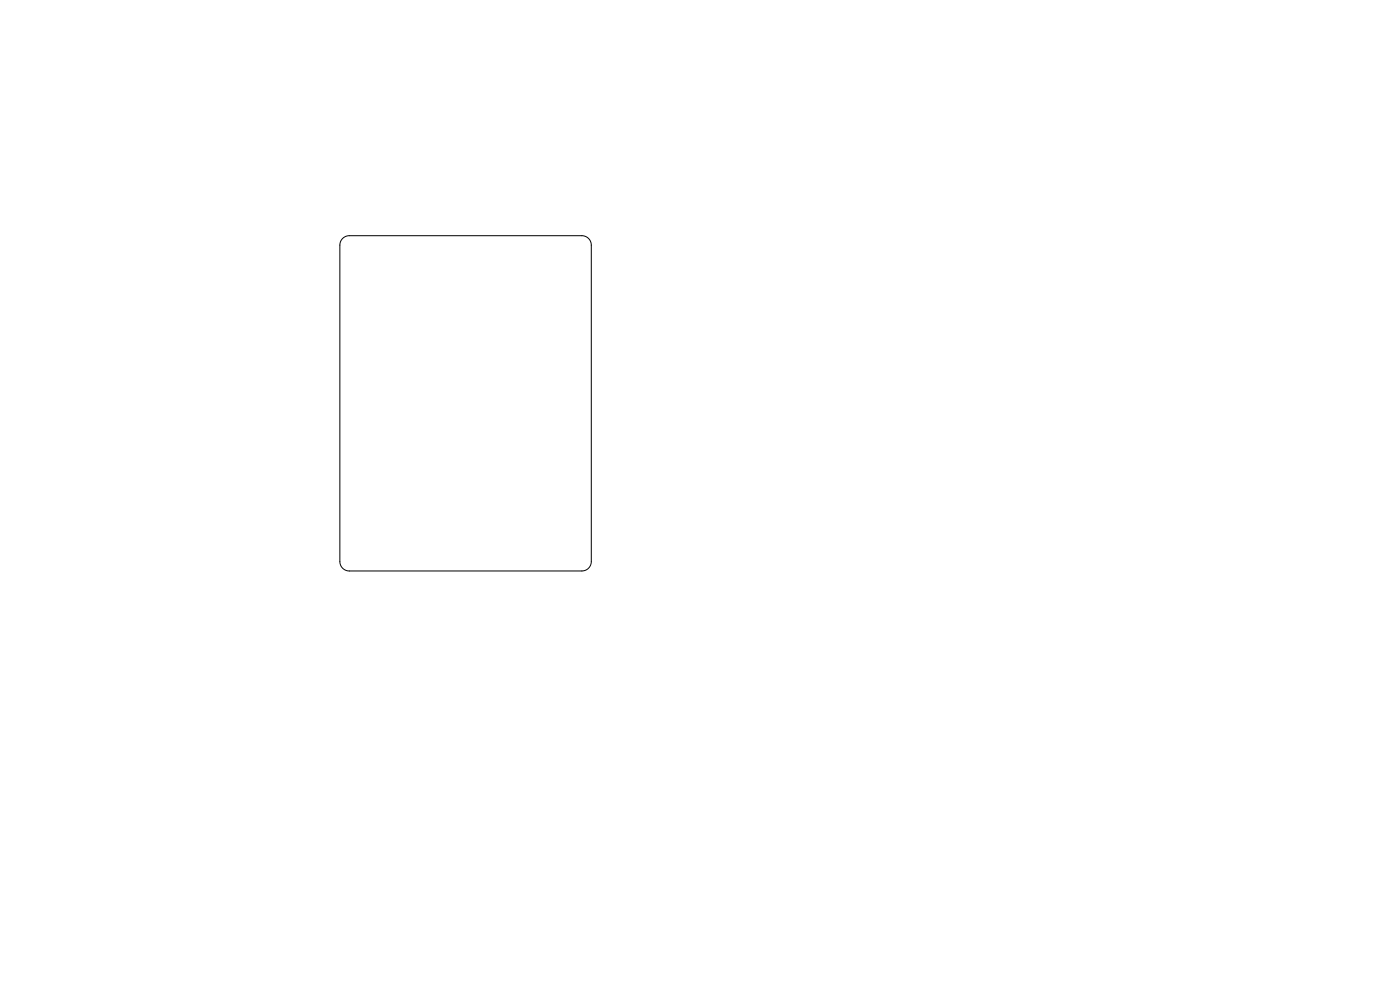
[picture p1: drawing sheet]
<svg xmlns="http://www.w3.org/2000/svg" width="297mm" height="210mm" viewBox="0 0 297 210" stroke-linecap="round" stroke-linejoin="round" font-family="sans-serif">
<path d="M72.7 50.6l.7-.5 .7-.1h49.3a2 2 0 0 1 2 2v67.1a2 2 0 0 1-2 2h-49.3a2 2 0 0 1-2-2v-67.1l.1-.7z" fill="none" stroke="#000" stroke-width=".21"/>
</svg>
